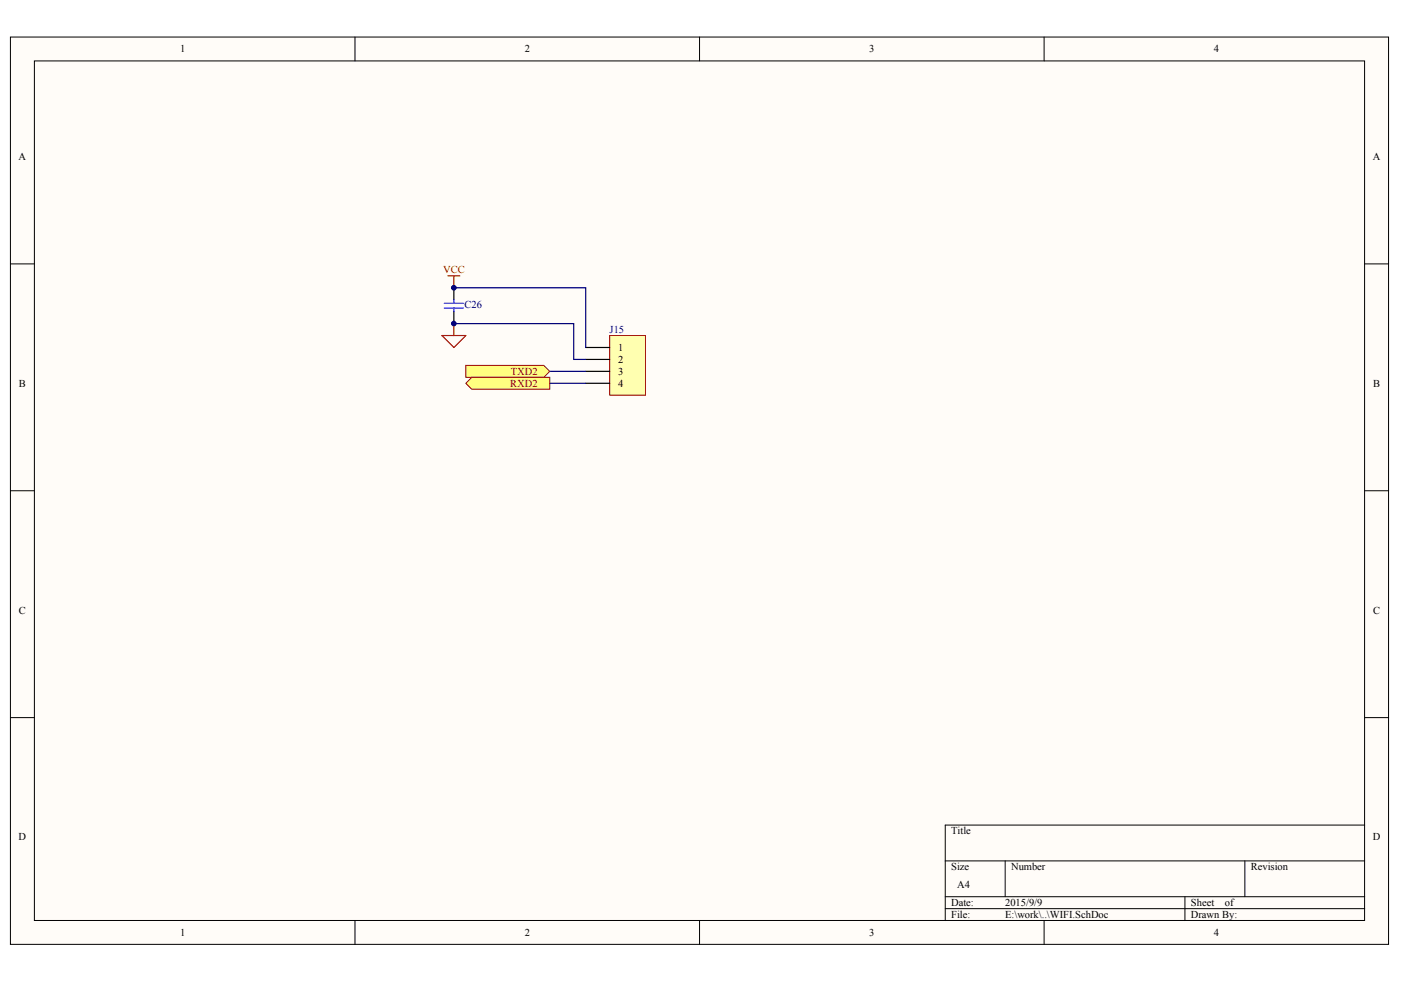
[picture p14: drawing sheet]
<svg xmlns="http://www.w3.org/2000/svg" width="287mm" height="202mm" viewBox="0 0 287 202" stroke-linecap="round" stroke-linejoin="round" font-family="sans-serif">
<defs><g id="words">
<g font-size="2.2">
<text x="36.9" y="10.7">1</text>
<text x="107.4" y="10.7">2</text>
<text x="178" y="10.7">3</text>
<text x="248.5" y="10.7">4</text>
<text x="3.8" y="32.7">A</text>
<text x="281" y="32.7">A</text>
<text x="126.5" y="71.9">1</text>
<text x="126.5" y="74.3">2</text>
<text x="126.5" y="76.8">3</text>
<text x="3.9" y="79.2">B</text>
<text x="126.5" y="79.2">4</text>
<text x="281.1" y="79.2">B</text>
<text x="3.9" y="125.7">C</text>
<text x="281.1" y="125.7">C</text>
<text x="3.8" y="172.1">D</text>
<text x="194.7" y="170.9">Title</text>
<text x="281" y="172.1">D</text>
<text x="194.7" y="178.2">Size</text>
<text x="207" y="178.2">Number</text>
<text x="256.1" y="178.2">Revision</text>
<text x="194.7" y="185.6">Date:</text>
<text x="196" y="181.9">A4</text>
<text x="205.8" y="185.6">2015/9/9</text>
<text x="243.8" y="185.6">Sheet</text>
<text x="250.7" y="185.6">of</text>
<text x="36.9" y="191.7">1</text>
<text x="107.4" y="191.7">2</text>
<text x="178" y="191.7">3</text>
<text x="194.7" y="188">File:</text>
<text x="205.8" y="188">E:\work\..\WIFI.SchDoc</text>
<text x="243.8" y="188">Drawn By:</text>
<text x="248.5" y="191.7">4</text>
</g>
<text font-size="2.2" fill="#f00" x="90.7" y="56">VCC</text>
<g font-size="2.2" fill="#000080">
<text x="95.1" y="63.1">C26</text>
<text x="124.8" y="68.2">J15</text>
</g>
<g font-size="2.2" fill="#800000">
<text x="104.6" y="76.8">TXD2</text>
<text x="104.4" y="79.2">RXD2</text>
</g>
</g></defs>
<g fill="#fffcf8" stroke="#000" stroke-width=".2">
<path d="M2.1 7.6h282.2v185.8h-282.2z"/>
<path d="M7 12.5h272.4v176h-272.4z"/>
</g>
<g fill="none" stroke="#000" stroke-width=".2">
<path d="M72.7 7.6v4.9M143.2 7.6v4.9M213.7 7.6v4.9M2.1 54h4.9M279.4 54h4.9M2.1 100.5h4.9M279.4 100.5h4.9M2.1 147h4.9M279.4 147h4.9M193.5 176.3h85.9M205.8 176.3v7.4M254.8 176.3v7.4"/>
<path d="M279.4 169h-85.9v19.5M72.7 188.5v4.9M143.2 188.5v4.9M193.5 183.7h85.9M193.5 186.1h85.9M213.7 188.5v4.9M242.6 183.7v4.8"/>
</g>
<path d="M124.8 68.7h7.3v12.2h-7.3z" fill="#ffffb0" stroke="#800000" stroke-width=".2"/>
<path d="M92.9 58.9v2.5M92.9 63.8v2.5M119.9 71.2h4.9M119.9 73.6h4.9M119.9 76.1h4.9M119.9 78.5h4.9" fill="none" stroke="#000" stroke-width=".25"/>
<path d="M91 62.1h3.9M91 63.1h3.9M92.9 61.4v.7M92.9 63.1v.7" fill="none" stroke="#00f" stroke-width=".25"/>
<path d="M91.7 56.5h2.4M92.9 56.5v2.4M90.5 68.7h4.9l-2.5 2.5zM92.9 66.3v2.4" fill="none" stroke="#f00" stroke-width=".25"/>
<path d="M92.9 58.9h27v12.3M92.9 66.3h24.5v7.3h2.5M112.5 76.1h7.4M112.5 78.5h7.4" fill="none" stroke="#000080" stroke-width=".25"/>
<g fill="#ffff80" stroke="#800000" stroke-width=".2">
<path d="M95.4 74.8h15.9l1.2 1.3-1.2 1.2h-15.9z" fill-rule="evenodd"/>
<path d="M95.4 78.5l1.2-1.2h15.9v2.4h-15.9z" fill-rule="evenodd"/>
</g>
<g fill="#000080" stroke="#000080" stroke-width=".2">
<circle cx="92.9" cy="66.3" r=".48"/>
<circle cx="92.9" cy="58.9" r=".48"/>
</g>
<use href="#words"/>
</svg>
